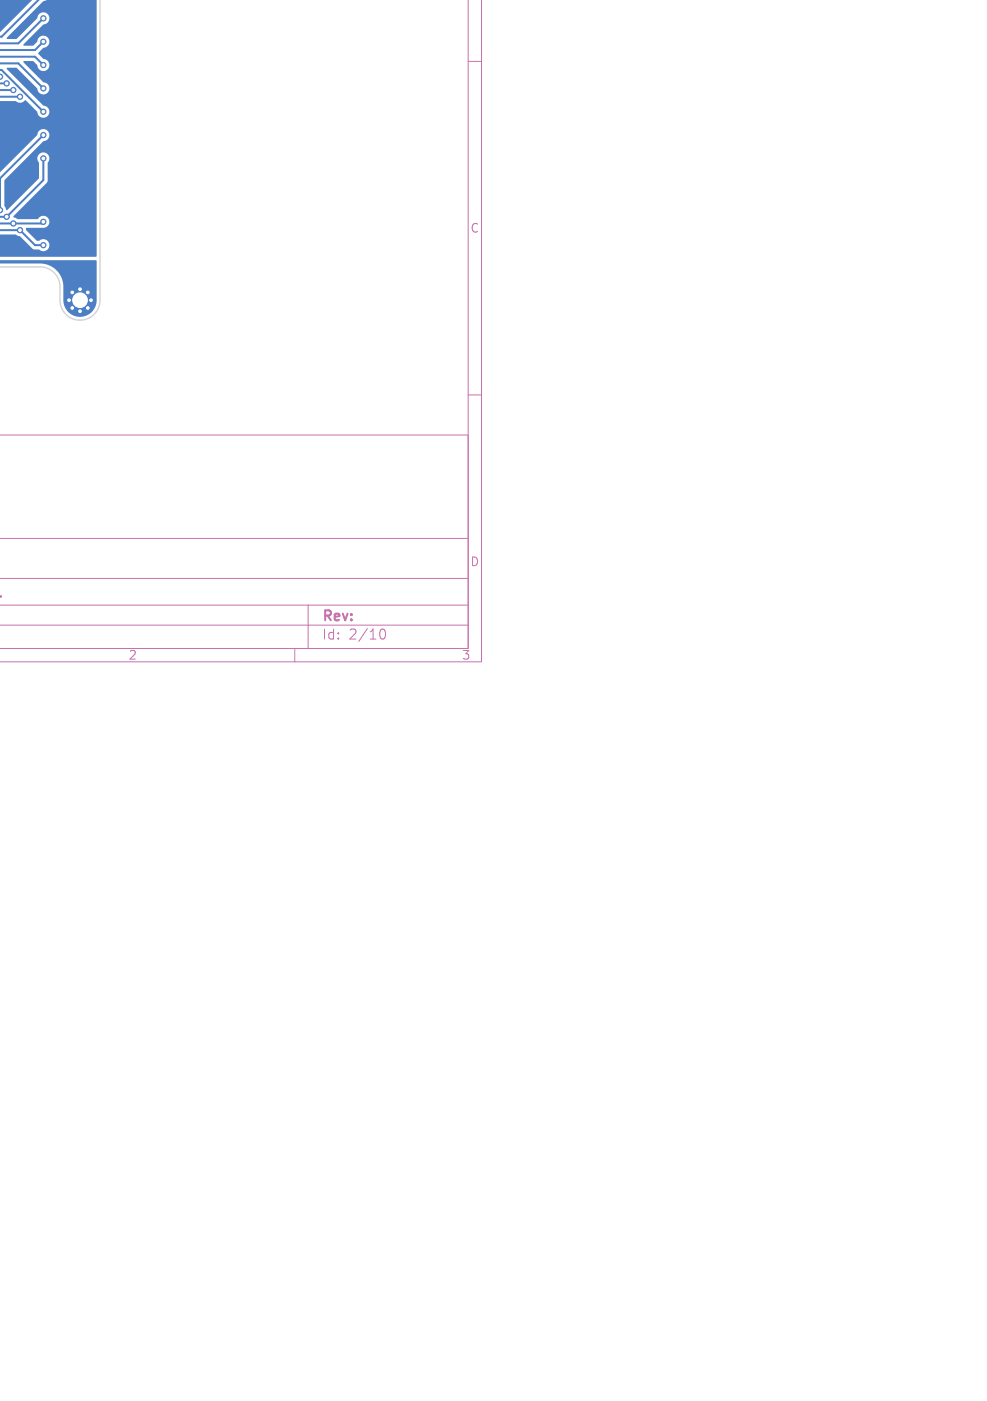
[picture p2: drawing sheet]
<svg xmlns="http://www.w3.org/2000/svg" width="148mm" height="210mm" viewBox="0 0 148 210" stroke-linecap="round" stroke-linejoin="round" font-family="sans-serif">
<defs><g id="words">
<g font-size="2.1" fill="#c872ab">
<text x="48.2" y="93.5">Rev:</text>
<text x="48.2" y="96.1">Id:</text>
<text x="52.3" y="96.1">2/10</text>
</g>
<g font-size="1.8" fill="#c872ab">
<text x="70.5" y="35.1">C</text>
<text x="70.5" y="85.1">D</text>
<text x="19.2" y="99.1">2</text>
<text x="69.2" y="99.1">3</text>
</g>
</g></defs>
<path d="M70.2 0v97.2h-70.2h70.2v-32h-70.2M72.2 0v99.2h-72.2M70.2 9.2h2M70.2 59.2h2M0 93.7h70.2M0 90.7h70.2M0 86.7h70.2M0 80.7h70.2M44.2 97.2v2M46.2 90.7v6.5M56.9 94.9a.55 .55 0 0 1 .4-.6h.1a.94 .94 0 0 1 0 1.5h-.1a.55 .55 0 0 1-.4-.6" fill="none" stroke="#c872ab" stroke-width=".15"/>
<path d="M-.1 89.4h.2" fill="none" stroke="#c872ab" stroke-width=".4"/>
<g fill="#4d7fc4" stroke="#4d7fc4" stroke-width=".15">
<path d="M0 31.1a.38 .38 0 0 1 .4 .4 .38 .38 0 0 1-.5 .3z"/>
<path d="M0 11.1a.38 .38 0 0 1 .4 .4 .38 .38 0 0 1-.5 .3z"/>
<circle cx="10.4" cy="45" r=".35"/>
<circle cx="10.8" cy="43.8" r=".35"/>
<circle cx="10.8" cy="46.2" r=".35"/>
<circle cx="12" cy="43.3" r=".35"/>
<circle cx="12" cy="45" r="2.2"/>
<circle cx="12" cy="46.6" r=".35"/>
<circle cx="13.2" cy="43.8" r=".35"/>
<circle cx="13.2" cy="46.2" r=".35"/>
<circle cx="13.7" cy="45" r=".35"/>
<circle cx="6.5" cy="20.2" r=".4"/>
<circle cx="2" cy="33.5" r=".4"/>
<circle cx="2" cy="13.5" r=".4"/>
<circle cx="6.5" cy="33.3" r=".4"/>
<circle cx="6.5" cy="6.2" r=".4"/>
<circle cx="6.5" cy="16.8" r=".4"/>
<circle cx="6.5" cy="2.8" r=".4"/>
<circle cx="3" cy="34.5" r=".4"/>
<circle cx="3" cy="14.5" r=".4"/>
<circle cx="6.5" cy="36.8" r=".4"/>
<circle cx="6.5" cy="13.3" r=".4"/>
<circle cx="1" cy="32.5" r=".4"/>
<circle cx="6.5" cy="23.8" r=".4"/>
<circle cx="1" cy="12.5" r=".4"/>
<circle cx="6.5" cy="9.8" r=".4"/>
</g>
<g fill="none" stroke="#4d7fc4" stroke-width=".3">
<path d="M5.8 0l-5.6 5.5h-.2M-.1 10.5h.3l6.3 6.3M-.1 9.5h2.8l3.8 3.8M-.1 12.5h1.1M0 11.5h.1M0 13.5h2M0 14.5h3M0 8.5h5.3l1.2 1.3M6.5 6.3l-1.2 1.2h-5.3M6.5 2.8l-3.8 3.7h-2.7M0 34.5h3l2.3 2.3h1.2M6.5 20.3l-6.5 6.5v4.7"/>
<path d="M6.5 33.3l-.3 .2h-6.2M6.5 23.8v3.2l-5.5 5.5h-1.1"/>
</g>
<g fill="#4d7fc4">
<path d="M-.1 -.1h14.6v38.5l-.1 .1h-14.5v-3.3h2.5l.6 .2 1.9 1.9 1 .1a.92 .92 0 0 0 1.3-.1 .92 .92 0 0 0-.1-1.2 .92 .92 0 0 0-1.3 0h-.3l-1.6-1.6v-.3l2.4-.1a.93 .93 0 0 0 1.1-.6 .93 .93 0 0 0-.6-1.2 .93 .93 0 0 0-1.2 .5h-2.9l-.7-.2v-.2l5.1-5.1 .1-2.9a.92 .92 0 0 0 0-1.3 .92 .92 0 0 0-1.4 0 .92 .92 0 0 0 0 1.3v2.3l-4.8 4.8-.3-.7v-3.8l5.8-5.8a.92 .92 0 0 0 .9-.9 .92 .92 0 0 0-.9-1 .92 .92 0 0 0-.9 1l-5.7 6v3.3v-14.4h2.5a1.02 1.02 0 0 0 1.4-.2l1.8 1.8a.92 .92 0 0 0 1 .8 .92 .92 0 0 0 .8-.9 .92 .92 0 0 0-.9-.9l-5.5-5.6h.1h1.4l3.1 3a.92 .92 0 0 0 .9 1 .92 .92 0 0 0 .9-1 .92 .92 0 0 0-.9-.9l-3-3.1h1.4l.7 .5a.92 .92 0 0 0 .9 1 .92 .92 0 0 0 .9-1 .92 .92 0 0 0-.9-.9l-.8-.8 .8-.8a.92 .92 0 0 0 .9-1 .92 .92 0 0 0-1-.9 .92 .92 0 0 0-.8 1l-.6 .5h-1.5v-.2l3-2.9a.92 .92 0 0 0 .9-.9 .92 .92 0 0 0-.9-1 .92 .92 0 0 0-.9 1l-3.1 3h-1.4l-.1-.2 5.5-5.4 .6-.3h.3h-1.8l-5.7 4.9z"/>
<path d="M-.1 -.1h14.6h-14.6v39.1h14.5l.1 6a2.5 2.5 0 0 1-2.5 2.5 2.5 2.5 0 0 1-2.5-2.6v-2a3.5 3.5 0 0 0-3.4-3.4h-6.2v8z"/>
</g>
<path d="M15 0v45a3 3 0 0 1-3 3 3 3 0 0 1-3-3v-2a3 3 0 0 0-3-3h-6" fill="none" stroke="#d0d2cd" stroke-width=".2"/>
<g fill="#fff" stroke="#fff" stroke-width=".15">
<path d="M0 31.3l.2 .2-.2 .2z"/>
<path d="M0 11.3l.2 .2-.2 .2z"/>
<circle cx="6.5" cy="20.3" r=".2"/>
<circle cx="2" cy="33.5" r=".2"/>
<circle cx="2" cy="13.5" r=".2"/>
<circle cx="6.5" cy="33.2" r=".2"/>
<circle cx="6.5" cy="6.3" r=".2"/>
<circle cx="6.5" cy="16.7" r=".2"/>
<circle cx="6.5" cy="2.7" r=".2"/>
<circle cx="3" cy="34.5" r=".2"/>
<circle cx="3" cy="14.5" r=".2"/>
<circle cx="6.5" cy="36.8" r=".2"/>
<circle cx="6.5" cy="13.3" r=".2"/>
<circle cx="1" cy="32.5" r=".2"/>
<circle cx="6.5" cy="23.8" r=".2"/>
<circle cx="1" cy="12.5" r=".2"/>
<circle cx="6.5" cy="9.7" r=".2"/>
<circle cx="10.3" cy="45" r=".2"/>
<circle cx="10.8" cy="43.8" r=".2"/>
<circle cx="10.8" cy="46.2" r=".2"/>
<circle cx="12" cy="43.4" r=".2"/>
<circle cx="12" cy="45" r="1.1"/>
<circle cx="12" cy="46.6" r=".2"/>
<circle cx="13.2" cy="43.8" r=".2"/>
<circle cx="13.2" cy="46.2" r=".2"/>
<circle cx="13.6" cy="45" r=".2"/>
</g>
<use href="#words"/>
</svg>
